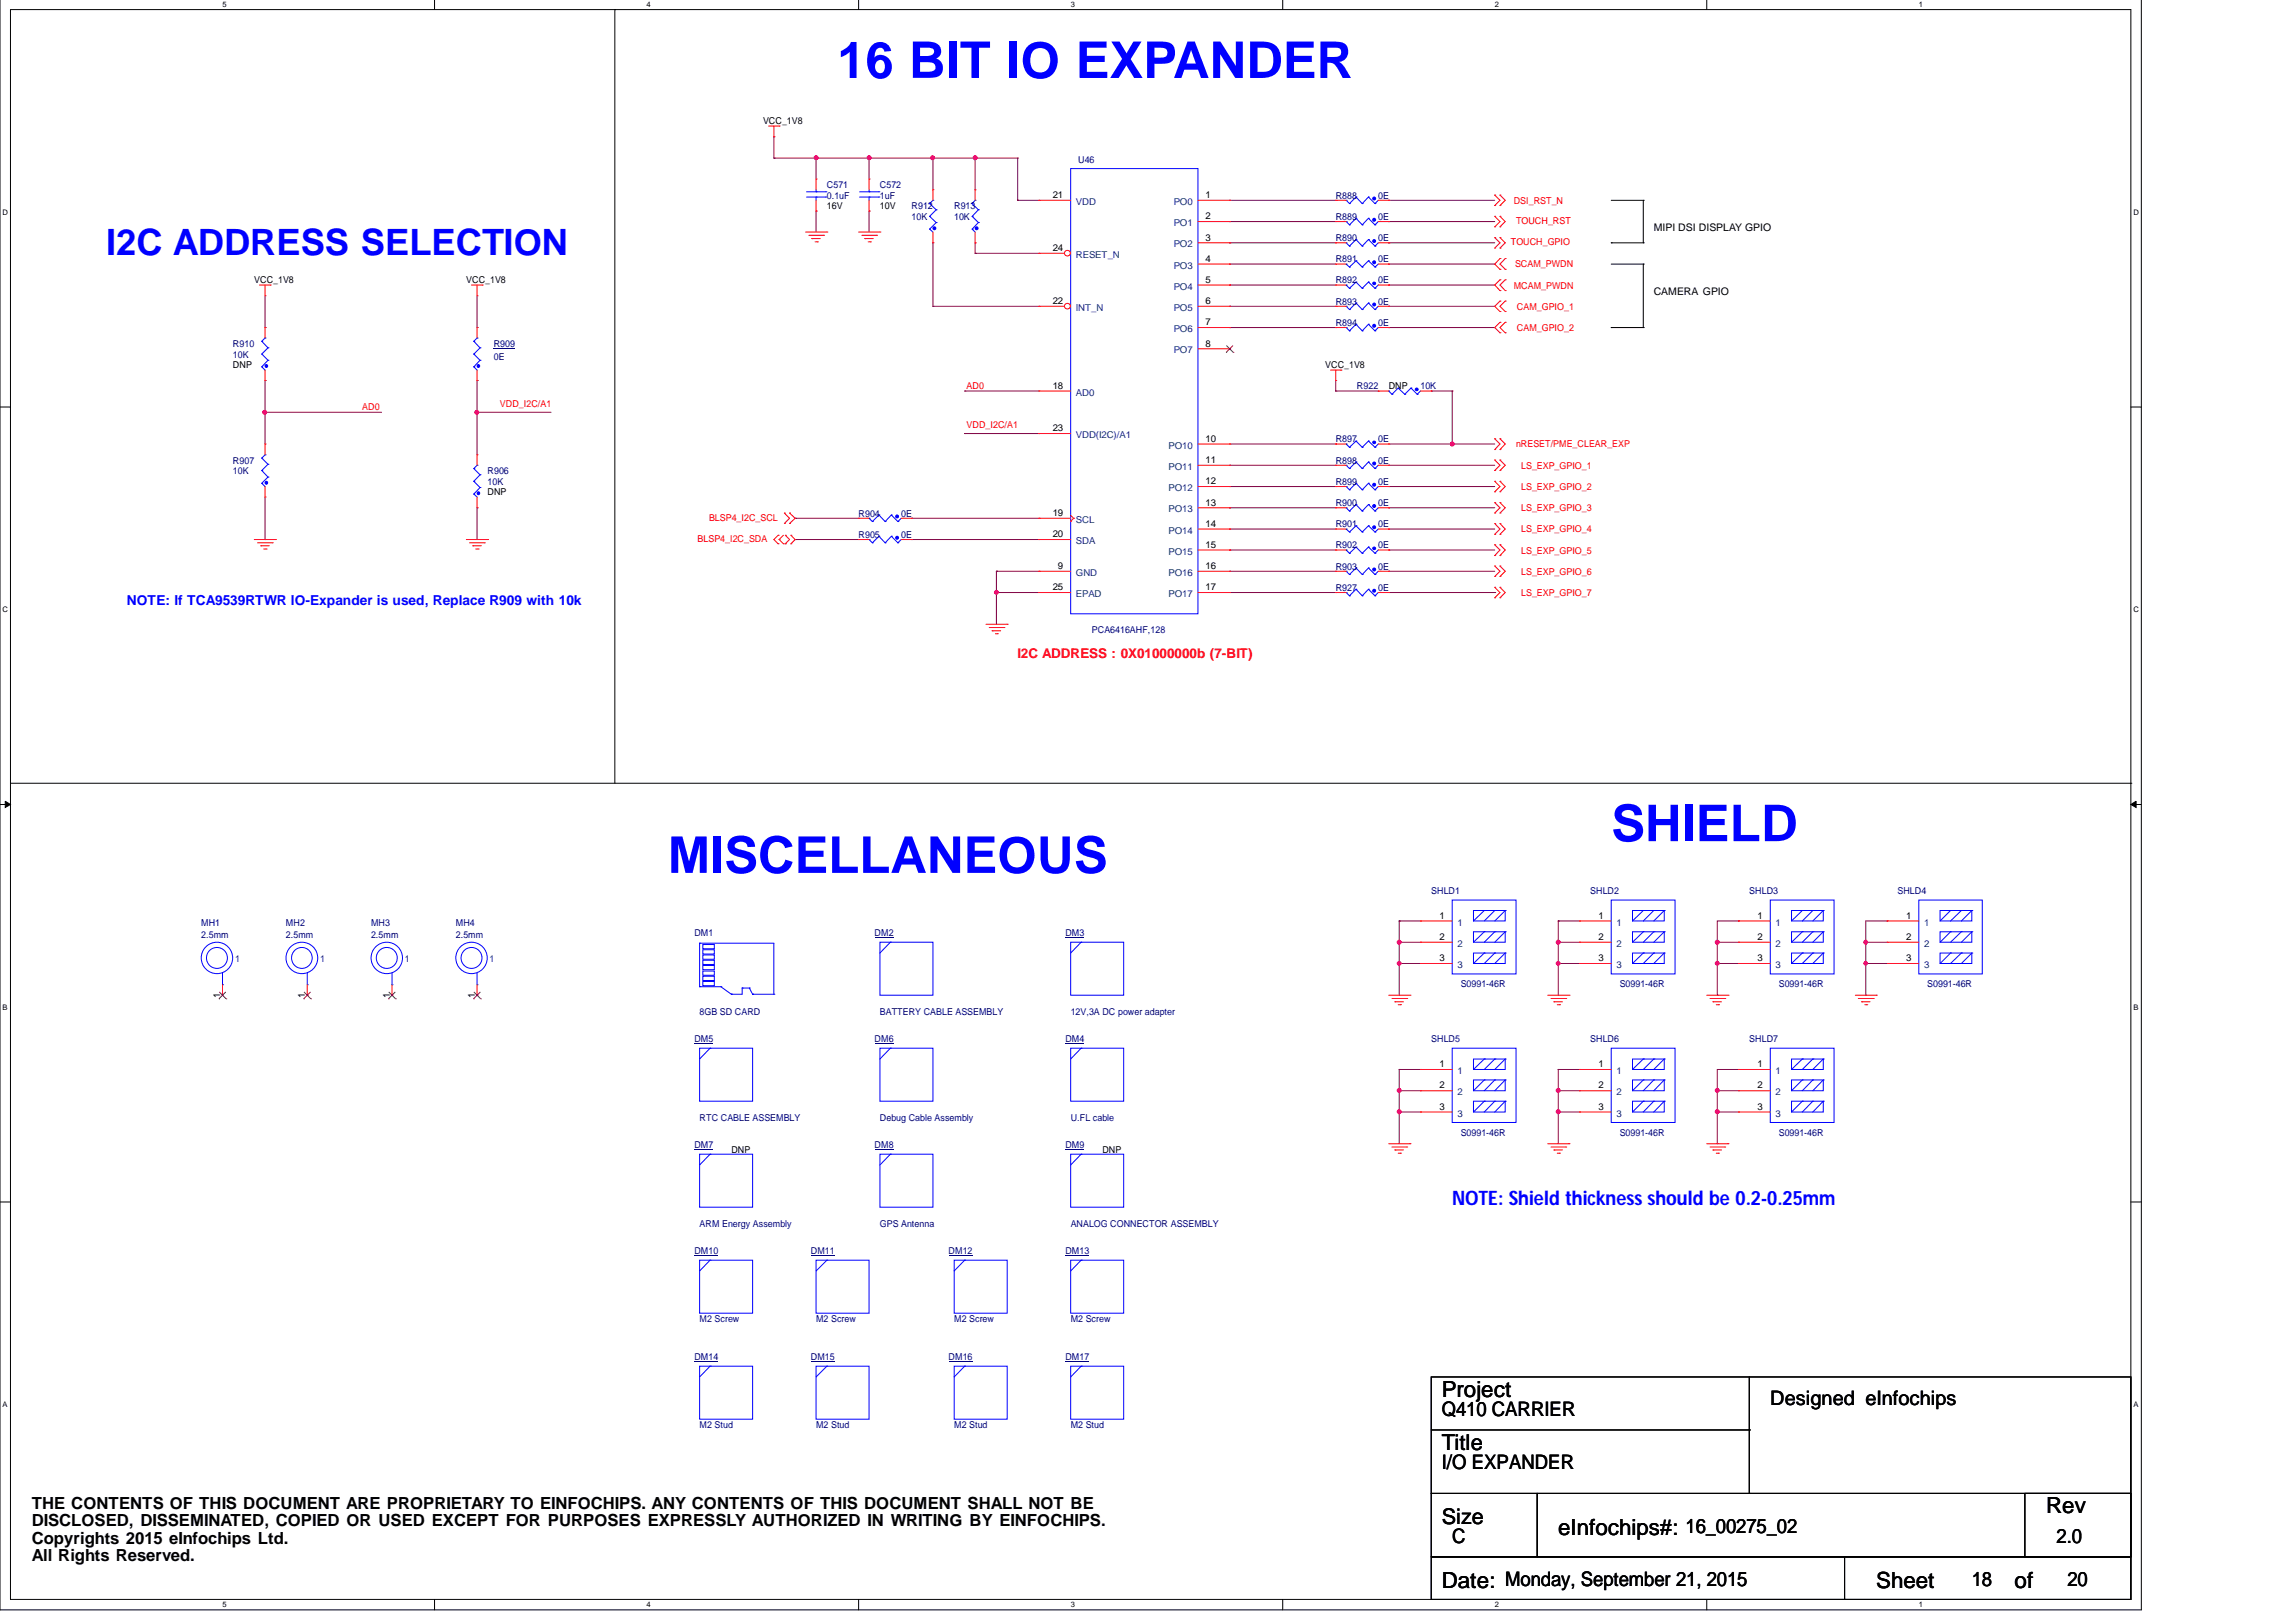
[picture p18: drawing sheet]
<svg xmlns="http://www.w3.org/2000/svg" width="297mm" height="210mm" viewBox="0 0 297 210" stroke-linecap="round" stroke-linejoin="round" font-family="sans-serif">
<defs><g id="words">
<g font-size="6.6" fill="#00f">
<text x="108.3" y="10.1">16 BIT IO EXPANDER</text>
<text x="86.4" y="113">MISCELLANEOUS</text>
<text x="208.4" y="108.9">SHIELD</text>
</g>
<text font-size="4.7" fill="#00f" x="13.7" y="33">I2C ADDRESS SELECTION</text>
<g font-size="2.9">
<text x="186.5" y="180.8">Project</text>
<text x="264.7" y="195.8">Rev</text>
<text x="201.6" y="198.6">eInfochips#: 16_00275_02</text>
<text x="186.5" y="205.5">Date: Monday, September 21, 2015</text>
<text x="242.7" y="205.5">Sheet</text>
<text x="260.6" y="205.5">of</text>
</g>
<g font-size="2.8">
<text x="186.5" y="187.6">Title</text>
<text x="186.5" y="197.2">Size</text>
</g>
<text font-size="2.6" fill="#00f" x="187.9" y="155.9">NOTE: Shield thickness should be 0.2-0.25mm</text>
<g font-size="2.6">
<text x="186.5" y="183.2">Q410 CARRIER</text>
<text x="229" y="181.9">Designed eInfochips</text>
<text x="186.5" y="190.1">I/O EXPANDER</text>
<text x="187.9" y="199.7">C</text>
<text x="266.1" y="199.7">2.0</text>
<text x="255.1" y="205.2">18</text>
<text x="267.5" y="205.2">20</text>
</g>
<g font-size="2.2">
<text x="4.1" y="195.3">THE CONTENTS OF THIS DOCUMENT ARE PROPRIETARY TO EINFOCHIPS. ANY CONTENTS OF THIS DOCUMENT SHALL NOT BE</text>
<text x="4.1" y="197.5">DISCLOSED, DISSEMINATED, COPIED OR USED EXCEPT FOR PURPOSES EXPRESSLY AUTHORIZED IN WRITING BY EINFOCHIPS.</text>
<text x="4.1" y="199.8">Copyrights 2015 eInfochips Ltd.</text>
<text x="4.1" y="202">All Rights Reserved.</text>
</g>
<text font-size="1.8" fill="#00f" x="16.4" y="78.3">NOTE: If TCA9539RTWR IO-Expander is used, Replace R909 with 10k</text>
<text font-size="1.7" fill="#f00" x="131.7" y="85.1">I2C ADDRESS : 0X01000000b (7-BIT)</text>
<g font-size="1.4">
<text x="214" y="29.9">MIPI DSI DISPLAY GPIO</text>
<text x="214" y="38.1">CAMERA GPIO</text>
</g>
<g font-size="1.2">
<text x="98.7" y="16.1">VCC_1V8</text>
<text x="107" y="27.1">16V</text>
<text x="113.8" y="27.1">10V</text>
<text x="136.2" y="25.6">21</text>
<text x="156" y="25.6">1</text>
<text x="156" y="28.4">2</text>
<text x="136.2" y="32.5">24</text>
<text x="156" y="31.1">3</text>
<text x="156" y="33.9">4</text>
<text x="32.9" y="36.7">VCC_1V8</text>
<text x="60.3" y="36.7">VCC_1V8</text>
<text x="136.2" y="39.3">22</text>
<text x="156" y="36.6">5</text>
<text x="156" y="39.3">6</text>
<text x="30.1" y="47.6">DNP</text>
<text x="156" y="42.1">7</text>
<text x="156" y="44.8">8</text>
<text x="171.4" y="47.6">VCC_1V8</text>
<text x="136.2" y="50.3">18</text>
<text x="179.7" y="50.4">DNP</text>
<text x="136.2" y="55.8">23</text>
<text x="156" y="57.2">10</text>
<text x="156" y="59.9">11</text>
<text x="63.1" y="64.1">DNP</text>
<text x="156" y="62.7">12</text>
<text x="156" y="65.4">13</text>
<text x="136.2" y="66.8">19</text>
<text x="136.2" y="69.5">20</text>
<text x="156" y="68.2">14</text>
<text x="156" y="70.9">15</text>
<text x="136.2" y="76.4">25</text>
<text x="136.9" y="73.6">9</text>
<text x="156" y="73.6">16</text>
<text x="156" y="76.4">17</text>
<text x="186.2" y="118.9">1</text>
<text x="206.8" y="118.9">1</text>
<text x="227.4" y="118.9">1</text>
<text x="246.6" y="118.9">1</text>
<text x="186.2" y="121.6">2</text>
<text x="186.2" y="124.4">3</text>
<text x="206.8" y="121.6">2</text>
<text x="206.8" y="124.4">3</text>
<text x="227.4" y="121.6">2</text>
<text x="227.4" y="124.4">3</text>
<text x="246.6" y="121.6">2</text>
<text x="246.6" y="124.4">3</text>
<text x="28.5" y="129.1" transform="rotate(-90 28.5 129.1)">1</text>
<text x="39.5" y="129.1" transform="rotate(-90 39.5 129.1)">1</text>
<text x="50.4" y="129.1" transform="rotate(-90 50.4 129.1)">1</text>
<text x="61.4" y="129.1" transform="rotate(-90 61.4 129.1)">1</text>
<text x="186.2" y="138.1">1</text>
<text x="186.2" y="140.9">2</text>
<text x="186.2" y="143.6">3</text>
<text x="206.8" y="138.1">1</text>
<text x="206.8" y="140.9">2</text>
<text x="206.8" y="143.6">3</text>
<text x="227.4" y="138.1">1</text>
<text x="227.4" y="140.9">2</text>
<text x="227.4" y="143.6">3</text>
<text x="94.6" y="149.2">DNP</text>
<text x="142.6" y="149.2">DNP</text>
</g>
<g font-size="1.2" fill="#000080">
<text x="139.5" y="21.1">U46</text>
<text x="107" y="24.3">C571</text>
<text x="107" y="25.7">0.1uF</text>
<text x="113.8" y="24.3">C572</text>
<text x="113.8" y="25.7">1uF</text>
<text x="117.9" y="27.1">R912</text>
<text x="117.9" y="28.5">10K</text>
<text x="123.4" y="27.1">R913</text>
<text x="123.4" y="28.5">10K</text>
<text x="172.8" y="25.7">R888</text>
<text x="172.8" y="28.5">R889</text>
<text x="178.3" y="25.7">0E</text>
<text x="178.3" y="28.5">0E</text>
<text x="172.8" y="31.2">R890</text>
<text x="172.8" y="33.9">R891</text>
<text x="178.3" y="31.2">0E</text>
<text x="178.3" y="33.9">0E</text>
<text x="172.8" y="36.7">R892</text>
<text x="172.8" y="39.4">R893</text>
<text x="178.3" y="36.7">0E</text>
<text x="178.3" y="39.4">0E</text>
<text x="30.1" y="44.9">R910</text>
<text x="30.1" y="46.3">10K</text>
<text x="63.9" y="44.9">R909</text>
<text x="63.9" y="46.5">0E</text>
<text x="172.8" y="42.2">R894</text>
<text x="178.3" y="42.2">0E</text>
<text x="175.6" y="50.4">R922</text>
<text x="183.8" y="50.4">10K</text>
<text x="172.8" y="57.2">R897</text>
<text x="178.3" y="57.2">0E</text>
<text x="30.1" y="60">R907</text>
<text x="30.1" y="61.4">10K</text>
<text x="63.1" y="61.4">R906</text>
<text x="63.1" y="62.8">10K</text>
<text x="172.8" y="65.5">R900</text>
<text x="172.8" y="60">R898</text>
<text x="172.8" y="62.8">R899</text>
<text x="178.3" y="65.5">0E</text>
<text x="178.3" y="60">0E</text>
<text x="178.3" y="62.8">0E</text>
<text x="111.1" y="66.9">R904</text>
<text x="111.1" y="69.6">R905</text>
<text x="116.6" y="66.9">0E</text>
<text x="116.6" y="69.6">0E</text>
<text x="172.8" y="68.2">R901</text>
<text x="172.8" y="71">R902</text>
<text x="178.3" y="68.2">0E</text>
<text x="178.3" y="71">0E</text>
<text x="172.8" y="76.5">R927</text>
<text x="172.8" y="73.7">R903</text>
<text x="178.3" y="76.5">0E</text>
<text x="178.3" y="73.7">0E</text>
<text x="141.3" y="81.9">PCA6416AHF,128</text>
<text x="26" y="119.8">MH1</text>
<text x="37" y="119.8">MH2</text>
<text x="48" y="119.8">MH3</text>
<text x="59" y="119.8">MH4</text>
<text x="185.2" y="115.7">SHLD1</text>
<text x="205.7" y="115.7">SHLD2</text>
<text x="226.3" y="115.7">SHLD3</text>
<text x="245.5" y="115.7">SHLD4</text>
<text x="26" y="121.4">2.5mm</text>
<text x="37" y="121.4">2.5mm</text>
<text x="48" y="121.4">2.5mm</text>
<text x="59" y="121.4">2.5mm</text>
<text x="89.8" y="121.2">DM1</text>
<text x="113.2" y="121.2">DM2</text>
<text x="137.8" y="121.2">DM3</text>
<text x="90.5" y="131.3">8GB SD CARD</text>
<text x="113.8" y="131.3">BATTERY CABLE ASSEMBLY</text>
<text x="138.5" y="131.3">12V,3A DC power adapter</text>
<text x="189" y="127.7">S0991-46R</text>
<text x="209.5" y="127.7">S0991-46R</text>
<text x="230.1" y="127.7">S0991-46R</text>
<text x="249.3" y="127.7">S0991-46R</text>
<text x="89.8" y="134.9">DM5</text>
<text x="113.2" y="134.9">DM6</text>
<text x="137.8" y="134.9">DM4</text>
<text x="185.2" y="134.9">SHLD5</text>
<text x="205.7" y="134.9">SHLD6</text>
<text x="226.3" y="134.9">SHLD7</text>
<text x="89.8" y="148.6">DM7</text>
<text x="90.5" y="145">RTC CABLE ASSEMBLY</text>
<text x="113.2" y="148.6">DM8</text>
<text x="113.8" y="145">Debug Cable Assembly</text>
<text x="137.8" y="148.6">DM9</text>
<text x="138.5" y="145">U.FL cable</text>
<text x="189" y="147">S0991-46R</text>
<text x="209.5" y="147">S0991-46R</text>
<text x="230.1" y="147">S0991-46R</text>
<text x="90.5" y="158.8">ARM Energy Assembly</text>
<text x="113.8" y="158.8">GPS Antenna</text>
<text x="138.5" y="158.8">ANALOG CONNECTOR ASSEMBLY</text>
<text x="89.8" y="162.3">DM10</text>
<text x="104.9" y="162.3">DM11</text>
<text x="122.7" y="162.3">DM12</text>
<text x="137.8" y="162.3">DM13</text>
<text x="90.5" y="171.1">M2 Screw</text>
<text x="105.6" y="171.1">M2 Screw</text>
<text x="123.4" y="171.1">M2 Screw</text>
<text x="138.5" y="171.1">M2 Screw</text>
<text x="89.8" y="176">DM14</text>
<text x="104.9" y="176">DM15</text>
<text x="122.7" y="176">DM16</text>
<text x="137.8" y="176">DM17</text>
<text x="90.5" y="184.8">M2 Stud</text>
<text x="105.6" y="184.8">M2 Stud</text>
<text x="123.4" y="184.8">M2 Stud</text>
<text x="138.5" y="184.8">M2 Stud</text>
</g>
<g font-size="1.2" fill="#004080">
<text x="139.2" y="26.5">VDD</text>
<text x="151.8" y="26.5">PO0</text>
<text x="151.8" y="29.3">PO1</text>
<text x="139.2" y="33.4">RESET_N</text>
<text x="151.8" y="32">PO2</text>
<text x="151.8" y="34.8">PO3</text>
<text x="139.2" y="40.2">INT_N</text>
<text x="151.8" y="37.5">PO4</text>
<text x="151.8" y="40.2">PO5</text>
<text x="151.8" y="43">PO6</text>
<text x="151.8" y="45.7">PO7</text>
<text x="139.2" y="51.2">AD0</text>
<text x="139.2" y="56.7">VDD(I2C)/A1</text>
<text x="151.2" y="58.1">PO10</text>
<text x="151.2" y="60.8">PO11</text>
<text x="151.2" y="63.6">PO12</text>
<text x="139.2" y="67.7">SCL</text>
<text x="139.2" y="70.4">SDA</text>
<text x="151.2" y="66.3">PO13</text>
<text x="151.2" y="69.1">PO14</text>
<text x="151.2" y="71.8">PO15</text>
<text x="139.2" y="74.5">GND</text>
<text x="139.2" y="77.3">EPAD</text>
<text x="151.2" y="74.5">PO16</text>
<text x="151.2" y="77.3">PO17</text>
<text x="188.6" y="119.8">1</text>
<text x="209.1" y="119.8">1</text>
<text x="229.7" y="119.8">1</text>
<text x="248.9" y="119.8">1</text>
<text x="30.4" y="124.5">1</text>
<text x="41.4" y="124.5">1</text>
<text x="52.4" y="124.5">1</text>
<text x="63.3" y="124.5">1</text>
<text x="188.6" y="122.5">2</text>
<text x="188.6" y="125.3">3</text>
<text x="209.1" y="122.5">2</text>
<text x="209.1" y="125.3">3</text>
<text x="229.7" y="122.5">2</text>
<text x="229.7" y="125.3">3</text>
<text x="248.9" y="122.5">2</text>
<text x="248.9" y="125.3">3</text>
<text x="188.6" y="139">1</text>
<text x="188.6" y="141.7">2</text>
<text x="209.1" y="139">1</text>
<text x="209.1" y="141.7">2</text>
<text x="229.7" y="139">1</text>
<text x="229.7" y="141.7">2</text>
<text x="188.6" y="144.5">3</text>
<text x="209.1" y="144.5">3</text>
<text x="229.7" y="144.5">3</text>
</g>
<g font-size="1.2" fill="#f00">
<text x="195.8" y="26.4">DSI_RST_N</text>
<text x="196.1" y="29">TOUCH_RST</text>
<text x="195.5" y="31.7">TOUCH_GPIO</text>
<text x="196" y="34.6">SCAM_PWDN</text>
<text x="195.8" y="37.4">MCAM_PWDN</text>
<text x="196.3" y="40.1">CAM_GPIO_1</text>
<text x="196.3" y="42.9">CAM_GPIO_2</text>
<text x="46.9" y="53.1">AD0</text>
<text x="64.7" y="52.7">VDD_I2C/A1</text>
<text x="125.1" y="50.3">AD0</text>
<text x="125.1" y="55.4">VDD_I2C/A1</text>
<text x="196.1" y="57.8">nRESET/PME_CLEAR_EXP</text>
<text x="196.8" y="60.7">LS_EXP_GPIO_1</text>
<text x="196.8" y="63.4">LS_EXP_GPIO_2</text>
<text x="90.3" y="70.2">BLSP4_I2C_SDA</text>
<text x="91.7" y="67.4">BLSP4_I2C_SCL</text>
<text x="196.8" y="66.2">LS_EXP_GPIO_3</text>
<text x="196.8" y="68.9">LS_EXP_GPIO_4</text>
<text x="196.8" y="71.6">LS_EXP_GPIO_5</text>
<text x="196.8" y="74.4">LS_EXP_GPIO_6</text>
<text x="196.8" y="77.1">LS_EXP_GPIO_7</text>
</g>
<g font-size="1">
<text x="28.8" y=".9">5</text>
<text x="83.7" y=".9">4</text>
<text x="138.5" y=".9">3</text>
<text x="193.4" y=".9">2</text>
<text x="248.2" y=".9">1</text>
<text x=".3" y="27.8">D</text>
<text x="276" y="27.8">D</text>
<text x=".3" y="79.3">C</text>
<text x="276" y="79.3">C</text>
<text x=".3" y="130.7">B</text>
<text x="276" y="130.7">B</text>
<text x=".3" y="182.1">A</text>
<text x="276" y="182.1">A</text>
<text x="28.8" y="208">5</text>
<text x="83.7" y="208">4</text>
<text x="138.5" y="208">3</text>
<text x="193.4" y="208">2</text>
<text x="248.2" y="208">1</text>
</g>
</g></defs>
<path d="M0 -.1v208.4h277v-208.4M1.4 1.2h274.3v205.8h-274.3z" fill="none" stroke="#000" stroke-width=".13"/>
<g fill="#fff">
<path d="M28.8 0h.5v1.1h-.5z"/>
<path d="M28.8 207.1h.5v1.1h-.5z"/>
</g>
<path d="M56.2 -.1v1.3M56.2 207v1.3" fill="none" stroke="#000" stroke-width=".13"/>
<g fill="#fff">
<path d="M83.7 0h.5v1.1h-.5z"/>
<path d="M83.7 207.1h.5v1.1h-.5z"/>
</g>
<path d="M111.1 -.1v1.3M111.1 207v1.3" fill="none" stroke="#000" stroke-width=".13"/>
<g fill="#fff">
<path d="M138.5 0h.5v1.1h-.5z"/>
<path d="M138.5 207.1h.5v1.1h-.5z"/>
</g>
<path d="M165.9 -.1v1.3M165.9 207v1.3" fill="none" stroke="#000" stroke-width=".13"/>
<g fill="#fff">
<path d="M193.4 0h.5v1.1h-.5z"/>
<path d="M193.4 207.1h.5v1.1h-.5z"/>
</g>
<path d="M220.8 -.1v1.3M220.8 207v1.3" fill="none" stroke="#000" stroke-width=".13"/>
<g fill="#fff">
<path d="M248.2 0h.6v1.1h-.6z"/>
<path d="M248.2 207.1h.6v1.1h-.6z"/>
<path d="M.3 26.9h.7v1.1h-.7z"/>
<path d="M276 26.9h.7v1.1h-.7z"/>
<path d="M.3 78.4h.7v1h-.7z"/>
<path d="M276 78.4h.7v1h-.7z"/>
</g>
<path d="M0 52.7h1.4M275.7 52.7h1.3" fill="none" stroke="#000" stroke-width=".13"/>
<g fill="#fff">
<path d="M.3 129.8h.6v1.1h-.6z"/>
<path d="M276 129.8h.6v1.1h-.6z"/>
</g>
<path d="M0 104.1h1.4M275.7 104.1h1.3" fill="none" stroke="#000" stroke-width=".13"/>
<path d="M.7 103.7l.7 .4-.7 .4zM275.7 104.1l.7-.4v.8z" fill="#000" stroke="#000" stroke-width=".13"/>
<g fill="#fff">
<path d="M.3 181.2h.6v1.1h-.6z"/>
<path d="M276 181.2h.6v1.1h-.6z"/>
</g>
<g fill="none" stroke="#000" stroke-width=".13">
<path d="M79.5 1.2h.1M79.5 1.2v100.2M208.4 31.4h.1M208.4 25.9h4.2M208.4 31.4h4.2M208.4 34.2h4.2M212.6 25.9h.1M212.6 31.4h.1M212.6 34.2h.1M212.6 25.9v5.5M212.6 34.2v8.2M208.4 42.4h.1"/>
<path d="M208.4 42.4h4.2M212.6 42.4h.1M1.4 101.4h274.3M275.7 101.4h.1M0 155.5h1.4M275.7 155.5h1.3M185.2 178.2h90.5v15.1h-90.5zM226.3 178.2v15.1M185.2 193.3h13.7v8.2h-13.7zM185.2 185.1h41.1M198.9 193.3h76.8v8.2h-76.8zM226.3 193.3h.1"/>
<path d="M226.3 185.1h.1M262 193.3h13.7v8.2h-13.7zM185.2 201.5h53.4v5.5h-53.4zM238.6 201.5h37.1v5.5h-37.1z"/>
</g>
<g fill="none" stroke="#800040" stroke-width=".13">
<path d="M100.1 17.7h.1M100.1 17.7v2.8M34.3 38.3v4.1M61.7 38.3v4.1M100.1 20.5h.1M100.1 20.5h31.6M105.6 20.5h.1M105.6 27.3h.1M105.6 20.5v2.7M105.6 27.3v2.7M112.4 20.5h.1M112.4 27.3h.1"/>
<path d="M112.4 20.5v2.7M112.4 27.3v2.7M120.7 20.5h.1M120.7 31.4h.1M120.7 39.6h.1M120.7 39.6h13.7M120.7 20.5v4.1M120.7 31.4v8.2M126.2 20.5h.1M126.2 32.8h.1M126.2 31.4h.1M126.2 20.5v4.1"/>
<path d="M126.2 31.4v1.4M126.2 32.8h8.2M131.7 20.5h.1M131.7 25.9h.1M131.7 25.9h2.7M131.7 20.5v5.4M159.1 25.9h.1M159.1 28.7h.1M159.1 31.4h.1M159.1 36.9h.1M159.1 34.2h.1M159.1 39.6h.1"/>
<path d="M159.1 25.9h13.7M159.1 28.7h13.7M159.1 31.4h13.7M159.1 36.9h13.7M159.1 34.2h13.7M159.1 39.6h13.7M179.7 25.9h.1M179.7 28.7h.1M179.7 31.4h.1M179.7 34.2h.1M179.7 36.9h.1M179.7 39.6h.1"/>
<path d="M179.7 25.9h13.7M179.7 28.7h13.7M179.7 31.4h13.7M179.7 36.9h13.7M179.7 34.2h13.7M179.7 39.6h13.7M34.3 49.2h.1M34.3 42.4h.1M34.3 53.4h.1M34.3 49.2v8.3M34.3 53.4h15.1M61.7 49.2h.1"/>
<path d="M61.7 42.4h.1M61.7 53.4h.1M61.7 49.2v9.7M61.7 53.4h9.6M124.8 50.6h.1M124.8 56.1h.1M124.8 50.6h9.6M124.8 56.1h9.6M159.1 42.4h.1M159.1 42.4h13.7M159.1 57.5h13.7M172.8 50.6h.1"/>
<path d="M172.8 57.5h.1M172.8 49.2h.1M172.8 50.6h5.5M172.8 49.2v1.4M179.7 42.4h.1M179.7 42.4h13.7M179.7 57.5h13.7M185.2 50.6h.1M185.2 50.6h2.7M187.9 57.5h.1M187.9 50.6h.1M187.9 50.6v6.9"/>
<path d="M34.3 69.8h.1M34.3 64.3v5.5M61.7 65.7h.1M61.7 65.7v4.1M102.9 67.1h.1M102.9 69.8h.1M102.9 67.1h8.2M102.9 69.8h8.2M117.9 69.8h.1M117.9 67.1h.1M117.9 67.1h16.5M117.9 69.8h16.5"/>
<path d="M128.9 73.9h.1M128.9 76.7h.1M128.9 73.9v6.9M128.9 73.9h5.5M128.9 76.7h5.5M159.1 60.2h.1M159.1 63h.1M159.1 65.7h.1M159.1 68.5h.1M159.1 71.2h.1M159.1 73.9h.1M159.1 73.9h13.7"/>
<path d="M159.1 76.7h13.7M159.1 60.2h13.7M159.1 63h13.7M159.1 65.7h13.7M159.1 68.5h13.7M159.1 71.2h13.7M172.8 76.7h.1M179.7 60.2h.1M179.7 63h.1M179.7 65.7h.1M179.7 68.5h.1M179.7 71.2h.1"/>
<path d="M179.7 73.9h.1M179.7 73.9h13.7M179.7 76.7h13.7M179.7 60.2h13.7M179.7 63h13.7M179.7 65.7h13.7M179.7 68.5h13.7M179.7 71.2h13.7M193.4 76.7h.1M181 119.2h.1M181 119.2v9.6M181 119.2h2.8"/>
<path d="M201.6 119.2h.1M201.6 119.2h2.7M201.6 119.2v9.6M224.9 119.2h.1M224.9 119.2h-2.7v9.6M244.1 119.2h.1M244.1 119.2h-2.7v9.6M181 121.9h.1M181 124.7h.1M181 138.4h.1M181 138.4v9.6M181 121.9h2.8"/>
<path d="M181 124.7h2.8M181 138.4h2.8M201.6 121.9h.1M201.6 124.7h.1M201.6 138.4h.1M201.6 121.9h2.7M201.6 124.7h2.7M201.6 138.4v9.6M201.6 138.4h2.7M222.2 121.9h.1M222.2 124.7h.1M222.2 128.8h.1"/>
<path d="M222.2 121.9h2.7M222.2 124.7h2.7M224.9 138.4h.1M224.9 138.4h-2.7v9.6M241.4 121.9h.1M241.4 124.7h.1M241.4 128.8h.1M241.4 121.9h2.7M241.4 124.7h2.7M181 141.2h.1M181 143.9h.1M181 141.2h2.8"/>
<path d="M181 143.9h2.8M201.6 141.2h.1M201.6 143.9h.1M201.6 141.2h2.7M201.6 143.9h2.7M222.2 141.2h.1M222.2 143.9h.1M222.2 148h.1M222.2 141.2h2.7M222.2 143.9h2.7"/>
</g>
<g fill="#f0f" stroke="#f0f" stroke-width=".13">
<circle cx="128.9" cy="76.7" r=".24"/>
<circle cx="34.2" cy="53.4" r=".25"/>
<circle cx="126.2" cy="20.4" r=".25"/>
<circle cx="120.6" cy="20.4" r=".25"/>
<circle cx="105.6" cy="20.4" r=".25"/>
<circle cx="112.4" cy="20.4" r=".25"/>
<circle cx="187.9" cy="57.5" r=".25"/>
<circle cx="61.7" cy="53.4" r=".25"/>
<circle cx="181" cy="124.7" r=".24"/>
<circle cx="181" cy="121.9" r=".25"/>
<circle cx="201.6" cy="121.9" r=".25"/>
<circle cx="201.6" cy="124.7" r=".24"/>
<circle cx="222.2" cy="121.9" r=".25"/>
<circle cx="222.2" cy="124.7" r=".24"/>
<circle cx="241.4" cy="121.9" r=".24"/>
<circle cx="241.4" cy="124.7" r=".23"/>
<circle cx="222.2" cy="141.1" r=".25"/>
<circle cx="222.2" cy="143.9" r=".25"/>
<circle cx="201.6" cy="141.1" r=".25"/>
<circle cx="201.6" cy="143.9" r=".25"/>
<circle cx="181" cy="141.1" r=".25"/>
<circle cx="181" cy="143.9" r=".25"/>
</g>
<g fill="none" stroke="#f00" stroke-width=".13">
<path d="M99.4 16.3h1.4M100.1 17.7h.1M100.1 16.3v1.4M100.8 16.3h.1M33.6 36.9h1.4M34.3 38.3h.1M34.3 36.9v1.4M35 36.9h.1M61 36.9h1.4M61.7 38.3h.1M61.7 36.9v1.4M62.4 36.9h.1"/>
<path d="M104.2 30h2.8M104.6 30.5h2M105 30.9h.1M105 30.9h1.1M105.5 31.3h.2M105.6 23.2h.1M105.6 27.3h.1M105.6 23.2v1.4M105.6 25.9v1.4M105.7 31.3h.1M106.6 30.5h.1M107 30h.1"/>
<path d="M111.1 30h2.7M111.5 30.5h1.9M111.9 30.9h.1M111.9 30.9h1.1M112.3 31.3h.3M112.6 31.3h.1M113.4 30.5h.1M113.8 30h.1M155 36.9h4.1M155 25.9h4.1M155 28.7h4.1M155 39.6h4.1"/>
<path d="M155 31.4h4.1M155 34.2h4.1M159.1 25.9h.1M159.1 28.7h.1M159.1 31.4h.1M159.1 34.2h.1M159.1 36.9h.1M159.1 39.6h.1M172.8 25.9h.1M172.8 36.9h.1M172.8 28.7h.1M172.8 39.6h.1"/>
<path d="M172.8 31.4h.1M172.8 36.9h1.4M172.8 25.9h1.4M172.8 28.7h1.4M172.8 39.6h1.4M172.8 31.4h1.4M178.3 36.9h1.4M178.3 25.9h1.4M178.3 28.7h1.4M178.3 39.6h1.4M178.3 31.4h1.4M179.7 25.9h.1"/>
<path d="M179.7 36.9h.1M179.7 28.7h.1M179.7 39.6h.1M179.7 31.4h.1M193.4 25.2h.1M193.4 26.6h.1M193.4 30.7h.1M193.4 32.1h.1M193.4 29.4h.1M193.4 28h.1M193.4 25.2l.7 .7-.7 .7M193.4 30.7l.7 .7-.7 .7"/>
<path d="M193.4 28l.7 .7-.7 .7M194.1 25.2h.1M194.1 26.6h.1M194.1 34.9h.1M194.1 33.5h.1M194.1 37.6h.1M194.1 36.2h.1M194.1 39h.1M194.1 30.7h.1M194.1 32.1h.1M194.1 29.4h.1M194.1 28h.1"/>
<path d="M194.1 25.2l.6 .7-.6 .7M194.1 33.5l-.7 .7 .7 .7M194.1 36.2l-.7 .7 .7 .7M194.1 39l-.7 .6 .7 .7M194.1 30.7l.6 .7-.6 .7M194.1 28l.6 .7-.6 .7M194.7 33.5h.1M194.7 34.9h.1M194.7 36.2h.1M194.7 37.6h.1M194.7 39h.1M194.7 33.5l-.6 .7 .6 .7"/>
<path d="M194.7 36.2l-.6 .7 .6 .7M194.7 39l-.6 .6 .6 .7M34.3 49.2h.1M34.3 42.4h.1M34.3 57.5h.1M34.3 42.4v1.3M34.3 47.9v1.3M34.3 57.5v1.4M61.7 49.2h.1M61.7 42.4h.1M61.7 58.9h.1M61.7 42.4v1.3"/>
<path d="M61.7 47.9v1.3M61.7 58.9v1.3M134.4 50.6h.1M134.4 50.6h4.1M155 42.4h4.1M155 57.5h4.1M155 45.1h4.1M159.1 42.4h.1M159.1 45.1h.1M159.1 57.5h.1M172.1 47.9h1.4M172.8 49.2h.1"/>
<path d="M172.8 42.4h.1M172.8 57.5h.1M172.8 47.9v1.3M172.8 42.4h1.4M172.8 57.5h1.4M173.5 47.9h.1M178.3 42.4h1.4M178.3 57.5h1.4M179.7 42.4h.1M179.7 57.5h.1M193.4 58.2h.1M193.4 56.8h.1"/>
<path d="M193.4 59.5h.1M193.4 56.8l.7 .7-.7 .7M193.4 59.5l.7 .7-.7 .7M194.1 40.3h.1M194.1 43.1h.1M194.1 41.7h.1M194.1 58.2h.1M194.1 56.8h.1M194.1 59.5h.1M194.1 41.7l-.7 .7 .7 .7M194.1 56.8l.6 .7-.6 .7M194.1 59.5l.6 .7-.6 .7"/>
<path d="M194.7 40.3h.1M194.7 41.7h.1M194.7 43.1h.1M194.7 41.7l-.6 .7 .6 .7M32.9 69.8h2.7M33.3 70.2h1.9M33.7 70.6h.1M33.7 70.6h1.1M34.1 71h.3M34.3 64.3h.1M34.3 63v1.3M34.4 71h.1"/>
<path d="M35.2 70.2h.1M35.6 69.8h.1M60.3 69.8h2.8M60.7 70.2h2M61.2 70.6h.1M61.2 70.6h1.1M61.6 71h.2M61.7 65.7h.1M61.7 64.3v1.4M61.8 71h.1M62.7 70.2h.1M63.1 69.8h.1"/>
<path d="M100.7 69.3h.1M100.7 70.4h.1M100.7 69.3l-.6 .5 .6 .6M100.8 69.8h.1M100.8 69.8l.5 .6M101.3 70.4h.1M101.3 69.3l-.5 .5M101.5 66.4h.1M101.5 67.7h.1M101.5 66.4l.7 .7-.7 .6M101.6 70.4h.1M101.6 69.3h.1"/>
<path d="M101.6 69.3l.6 .5-.6 .6M102.2 67.7h.1M102.2 66.4h.1M102.2 66.4l.7 .7-.7 .6M102.3 70.4h.1M102.3 69.3h.1M102.3 69.3l.6 .5-.6 .6M111.1 67.1h.1M111.1 69.8h.1M111.1 69.8h1.3M111.1 67.1h1.3M116.6 69.8h1.3"/>
<path d="M116.6 67.1h1.3M117.9 67.1h.1M117.9 69.8h.1M134.4 73.9h.1M134.4 73.9h4.1M155 65.7h4.1M155 68.5h4.1M155 71.2h4.1M155 76.7h4.1M155 73.9h4.1M155 60.2h4.1M155 63h4.1"/>
<path d="M159.1 60.2h.1M159.1 63h.1M159.1 65.7h.1M159.1 68.5h.1M159.1 71.2h.1M159.1 73.9h.1M159.1 76.7h.1M172.8 65.7h.1M172.8 68.5h.1M172.8 71.2h.1M172.8 76.7h.1M172.8 73.9h.1"/>
<path d="M172.8 65.7h1.4M172.8 68.5h1.4M172.8 71.2h1.4M172.8 76.7h1.4M172.8 73.9h1.4M178.3 65.7h1.4M178.3 68.5h1.4M178.3 71.2h1.4M178.3 76.7h1.4M178.3 73.9h1.4M179.7 65.7h.1M179.7 68.5h.1"/>
<path d="M179.7 71.2h.1M179.7 76.7h.1M179.7 73.9h.1M193.4 60.9h.1M193.4 62.3h.1M193.4 63.6h.1M193.4 65h.1M193.4 66.4h.1M193.4 67.7h.1M193.4 69.1h.1M193.4 70.5h.1M193.4 71.9h.1"/>
<path d="M193.4 73.3h.1M193.4 74.6h.1M193.4 76h.1M193.4 77.4h.1M193.4 62.3l.7 .7-.7 .6M193.4 65l.7 .7-.7 .7M193.4 67.7l.7 .8-.7 .6M193.4 70.5l.7 .7-.7 .7M193.4 73.3l.7 .6-.7 .7M193.4 76l.7 .7-.7 .7M194.1 60.9h.1M194.1 62.3h.1"/>
<path d="M194.1 63.6h.1M194.1 65h.1M194.1 66.4h.1M194.1 67.7h.1M194.1 69.1h.1M194.1 70.5h.1M194.1 71.9h.1M194.1 73.3h.1M194.1 74.6h.1M194.1 76h.1M194.1 77.4h.1M194.1 62.3l.6 .7-.6 .6"/>
<path d="M194.1 65l.6 .7-.6 .7M194.1 67.7l.6 .8-.6 .6M194.1 70.5l.6 .7-.6 .7M194.1 73.3l.6 .6-.6 .7M194.1 76l.6 .7-.6 .7M127.6 80.8h2.7M128 81.2h1.9M128.4 81.6h.1M128.4 81.6h1.1M128.8 82h.2M129 82h.1M129.9 81.2h.1"/>
<path d="M130.3 80.8h.1M183.8 119.2h.1M183.8 119.2h4.1M204.3 119.2h.1M204.3 119.2h4.1M224.9 119.2h.1M224.9 119.2h4.1M39.8 128.8h.1M39.8 127.4v1.4M61.7 128.8h.1M61.7 127.4v1.4M179.7 128.8h2.7"/>
<path d="M180.1 129.2h1.9M180.5 129.6h.1M180.5 129.6h1.1M180.9 130h.3M181.2 130h.1M182 129.2h.1M182.4 128.8h.1M183.8 121.9h.1M183.8 124.7h.1M183.8 121.9h4.1M183.8 124.7h4.1M200.2 128.8h2.8"/>
<path d="M200.7 129.2h1.9M201 129.6h.1M201 129.6h1.1M201.5 130h.3M201.8 130h.1M202.6 129.2h.1M203 128.8h.1M204.3 138.4h.1M204.3 121.9h.1M204.3 124.7h.1M204.3 138.4h4.1M204.3 121.9h4.1"/>
<path d="M204.3 124.7h4.1M220.8 128.8h2.8M221.2 129.2h1.9M221.6 129.6h.1M221.6 129.6h1.1M222 130h.3M222.3 130h.1M223.1 129.2h.1M223.6 128.8h.1M224.9 138.4h.1M224.9 121.9h.1M224.9 124.7h.1"/>
<path d="M224.9 138.4h4.1M224.9 121.9h4.1M224.9 124.7h4.1M240 128.8h2.7M240.4 129.2h2M240.8 129.6h.1M240.8 129.6h1.1M241.3 130h.2M241.5 130h.1M242.4 129.2h.1M242.7 128.8h.1M179.7 148h2.7"/>
<path d="M180.1 148.4h1.9M180.5 148.8h.1M180.5 148.8h1.1M180.9 149.2h.3M181.2 149.2h.1M182 148.4h.1M182.4 148h.1M200.2 148h2.8M200.7 148.4h1.9M201 148.8h.1M201 148.8h1.1M201.5 149.2h.3"/>
<path d="M201.8 149.2h.1M202.6 148.4h.1M203 148h.1M204.3 141.2h.1M204.3 143.9h.1M204.3 141.2h4.1M204.3 143.9h4.1M220.8 148h2.8M221.2 148.4h1.9M221.6 148.8h.1M221.6 148.8h1.1M222 149.2h.3"/>
<path d="M222.3 149.2h.1M223.1 148.4h.1M223.6 148h.1M224.9 141.2h.1M224.9 143.9h.1M224.9 141.2h4.1M224.9 143.9h4.1"/>
</g>
<g fill="none" stroke="#00f" stroke-width=".13">
<path d="M104.4 25.5h2.4M104.4 24.8h2.4M105.6 24.8h.1M105.6 25.5h.1M105.6 24.6v.2M105.6 25.5v.4M106.8 25.5h.1M106.8 24.8h.1M138.5 21.8h16.5v57.6h-16.5zM174.2 25.9h.1M174.2 36.9h.1M174.2 28.7h.1"/>
<path d="M174.2 39.6h.1M174.2 31.4h.1M174.2 25.9l.4 .4M174.2 36.9l.4 .4M174.2 28.7l.4 .4M174.2 39.6l.4 .5M174.2 31.4l.4 .4M174.6 26.3h.1M174.6 37.3h.1M174.6 29.1h.1M174.6 31.8h.1M175.4 25.5h.1"/>
<path d="M175.4 36.5h.1M175.4 28.3h.1M175.4 39.2h.1M175.4 31h.1M175.4 25.5l.8 .8M175.4 25.5l-.8 .8M175.4 36.5l.8 .8M175.4 36.5l-.8 .8M175.4 28.3l.8 .8M175.4 28.3l-.8 .8M175.4 39.2l.8 .9M175.4 39.2l-.8 .9"/>
<path d="M175.4 31l.8 .8M175.4 31l-.8 .8M176.2 26.3h.1M176.2 37.3h.1M176.2 29.1h.1M176.2 31.8h.1M177 25.5h.1M177 36.5h.1M177 28.3h.1M177 39.2h.1M177 31h.1M177 25.5l.9 .8"/>
<path d="M177 25.5l-.8 .8M177 36.5l.9 .8M177 36.5l-.8 .8M177 28.3l.9 .8M177 28.3l-.8 .8M177 39.2l.9 .9M177 39.2l-.8 .9M177 31l.9 .8M177 31l-.8 .8M177.9 26.3h.1M177.9 37.3h.1M177.9 29.1h.1"/>
<path d="M177.9 31.8h.1M178.3 25.9l-.4 .4M178.3 36.9l-.4 .4M178.3 28.7l-.4 .4M178.3 39.6l-.4 .5M178.3 31.4l-.4 .4M33.9 47.5h.1M33.9 45.8h.1M33.9 44.2h.1M33.9 59.3h.1M33.9 47.5l.4 .4M33.9 45.8l.8 .8"/>
<path d="M33.9 44.2l.8 .8M33.9 59.3l.8 .8M34.3 43.7h.1M34.3 58.9h.1M34.3 43.7l-.4 .5M34.3 58.9l-.4 .4M34.7 46.6h.1M34.7 45h.1M34.7 46.6l-.8 .9M34.7 45l-.8 .8M61.3 47.5h.1M61.3 45.8h.1"/>
<path d="M61.3 44.2h.1M61.3 47.5l.4 .4M61.3 45.8l.8 .8M61.3 44.2l.8 .8M61.7 43.7h.1M61.7 43.7l-.4 .5M62.1 46.6h.1M62.1 45h.1M62.1 46.6l-.8 .9M62.1 45l-.8 .8M174.2 42.4h.1M174.2 57.5h.1"/>
<path d="M174.2 42.4l.4 .4M174.2 57.5l.4 .4M174.6 42.8h.1M174.6 40.1h.1M174.6 57.9h.1M175.4 42h.1M175.4 57.1h.1M175.4 42l.8 .8M175.4 42l-.8 .8M175.4 57.1l.8 .8M175.4 57.1l-.8 .8M176.2 42.8h.1"/>
<path d="M176.2 40.1h.1M176.2 57.9h.1M177 42h.1M177 57.1h.1M177 42l.9 .8M177 42l-.8 .8M177 57.1l.9 .8M177 57.1l-.8 .8M177.9 42.8h.1M177.9 40.1h.1M177.9 57.9h.1M178.3 42.4l-.4 .4"/>
<path d="M178.3 57.5l-.4 .4M33.9 62.5h.1M33.9 60.9h.1M33.9 62.5l.4 .5M33.9 60.9l.8 .8M34.7 61.7h.1M34.7 60.1h.1M34.7 61.7l-.8 .8M34.7 60.1l-.8 .8M61.3 63.9h.1M61.3 62.3h.1M61.3 60.6h.1"/>
<path d="M61.3 63.9l.4 .4M61.3 62.3l.8 .8M61.3 60.6l.8 .8M61.7 60.2h.1M61.7 60.2l-.4 .4M62.1 63.1h.1M62.1 61.4h.1M62.1 63.1l-.8 .8M62.1 61.4l-.8 .9M112.4 67.1h.1M112.4 69.8h.1M112.4 67.1l.5 .4"/>
<path d="M112.4 69.8l.5 .4M112.9 67.5h.1M112.9 70.2h.1M113.7 66.6h.1M113.7 69.4h.1M113.7 66.6l.8 .9M113.7 66.6l-.8 .9M113.7 69.4l.8 .8M113.7 69.4l-.8 .8M114.5 67.5h.1M114.5 70.2h.1M115.3 66.6h.1"/>
<path d="M115.3 69.4h.1M115.3 66.6l.9 .9M115.3 66.6l-.8 .9M115.3 69.4l.9 .8M115.3 69.4l-.8 .8M116.2 67.5h.1M116.2 70.2h.1M116.6 67.1l-.4 .4M116.6 69.8l-.4 .4M174.2 65.7h.1M174.2 68.5h.1M174.2 71.2h.1"/>
<path d="M174.2 76.7h.1M174.2 73.9h.1M174.2 65.7l.4 .4M174.2 68.5l.4 .3M174.2 71.2l.4 .4M174.2 76.7l.4 .4M174.2 73.9l.4 .5M174.6 66.1h.1M174.6 68.8h.1M174.6 71.6h.1M174.6 77.1h.1M174.6 74.4h.1"/>
<path d="M175.4 65.3h.1M175.4 68h.1M175.4 70.8h.1M175.4 76.3h.1M175.4 73.5h.1M175.4 65.3l.8 .8M175.4 65.3l-.8 .8M175.4 68l.8 .8M175.4 68l-.8 .8M175.4 70.8l.8 .8M175.4 70.8l-.8 .8M175.4 76.3l.8 .8"/>
<path d="M175.4 76.3l-.8 .8M175.4 73.5l.8 .9M175.4 73.5l-.8 .9M176.2 66.1h.1M176.2 68.8h.1M176.2 71.6h.1M176.2 77.1h.1M176.2 74.4h.1M177 65.3h.1M177 68h.1M177 70.8h.1M177 76.3h.1"/>
<path d="M177 73.5h.1M177 65.3l.9 .8M177 65.3l-.8 .8M177 68l.9 .8M177 68l-.8 .8M177 70.8l.9 .8M177 70.8l-.8 .8M177 76.3l.9 .8M177 76.3l-.8 .8M177 73.5l.9 .9M177 73.5l-.8 .9M177.9 66.1h.1"/>
<path d="M177.9 68.8h.1M177.9 71.6h.1M177.9 77.1h.1M177.9 74.4h.1M178.3 65.7l-.4 .4M178.3 68.5l-.4 .3M178.3 71.2l-.4 .4M178.3 76.7l-.4 .4M178.3 73.9l-.4 .5M187.9 116.5h8.2v9.5h-8.2zM190.6 117.8h4.1v1.4h-4.1zM192 117.8h.1"/>
<path d="M192 117.8l-1.4 1.4M193.4 117.8h.1M193.4 117.8l-1.4 1.4M194.7 117.8h.1M194.7 117.8l-1.3 1.4M208.4 116.5h8.3v9.5h-8.3zM211.2 117.8h4.1v1.4h-4.1zM212.6 117.8h.1M212.6 117.8l-1.4 1.4M214 117.8h.1M214 117.8l-1.4 1.4M215.3 117.8h.1"/>
<path d="M215.3 117.8l-1.3 1.4M229 116.5h8.3v9.5h-8.3zM231.8 117.8h4.1v1.4h-4.1zM233.2 117.8h.1M233.2 117.8l-1.4 1.4M234.5 117.8h.1M234.5 117.8l-1.3 1.4M235.9 117.8h.1M235.9 117.8l-1.4 1.4M39.8 127.4h.1M39.8 125.9v1.5M61.7 127.4h.1"/>
<path d="M61.7 125.9v1.5M90.5 127.7h.1M90.5 122.1h.1M90.5 127.7h2.8M90.5 122.1v5.6M90.5 122.1h9.6v6.6M90.9 122.2h1.5v.6h-1.5zM90.9 122.9h1.5v.6h-1.5zM90.9 123.6h1.5v.5h-1.5zM90.9 124.3h1.5v.5h-1.5zM90.9 124.9h1.5v.6h-1.5zM90.9 125.7h1.5v.5h-1.5z"/>
<path d="M90.9 126.3h1.5v.6h-1.5zM90.9 127h1.5v.6h-1.5zM93.3 127.7h.1M93.3 127.7l1.3 1M94.6 128.7h.1M96 127.9h.1M96 127.9v.8h-1.4M96 127.9h.9M96.9 127.9h.1M96.9 127.9l.5 .8M97.4 128.7h.1M97.4 128.7h2.7"/>
<path d="M100.1 128.7h.1M113.8 135.7h6.9v6.8h-6.9zM115.2 135.7h.1M115.2 135.7l-1.4 1.3M138.5 121.9h6.9v6.9h-6.9zM138.5 135.7h6.9v6.8h-6.9zM139.9 121.9h.1M139.9 135.7h.1M139.9 121.9l-1.4 1.4M139.9 135.7l-1.4 1.3M190.6 120.6h4.1v1.3h-4.1zM190.6 123.3h4.1v1.4h-4.1z"/>
<path d="M192 120.6h.1M192 123.3h.1M192 120.6l-1.4 1.3M192 123.3l-1.4 1.4M193.4 120.6h.1M193.4 123.3h.1M193.4 120.6l-1.4 1.3M193.4 123.3l-1.4 1.4M194.7 120.6h.1M194.7 123.3h.1M194.7 120.6l-1.3 1.3M194.7 123.3l-1.3 1.4"/>
<path d="M208.4 135.7h8.3v9.6h-8.3zM211.2 137h4.1v1.4h-4.1zM211.2 139.8h4.1v1.4h-4.1zM211.2 120.6h4.1v1.3h-4.1zM211.2 123.3h4.1v1.4h-4.1zM212.6 137h.1M212.6 139.8h.1M212.6 120.6h.1M212.6 123.3h.1M212.6 137l-1.4 1.4M212.6 139.8l-1.4 1.4M212.6 120.6l-1.4 1.3"/>
<path d="M212.6 123.3l-1.4 1.4M214 137h.1M214 139.8h.1M214 120.6h.1M214 123.3h.1M214 137l-1.4 1.4M214 139.8l-1.4 1.4M214 120.6l-1.4 1.3M214 123.3l-1.4 1.4M215.3 137h.1M215.3 139.8h.1M215.3 120.6h.1"/>
<path d="M215.3 123.3h.1M215.3 137l-1.3 1.4M215.3 139.8l-1.3 1.4M215.3 120.6l-1.3 1.3M215.3 123.3l-1.3 1.4M229 135.7h8.3v9.6h-8.3zM231.8 137h4.1v1.4h-4.1zM231.8 139.8h4.1v1.4h-4.1zM231.8 120.6h4.1v1.3h-4.1zM231.8 123.3h4.1v1.4h-4.1zM233.2 137h.1M233.2 139.8h.1"/>
<path d="M233.2 120.6h.1M233.2 123.3h.1M233.2 137l-1.4 1.4M233.2 139.8l-1.4 1.4M233.2 120.6l-1.4 1.3M233.2 123.3l-1.4 1.4M234.5 137h.1M234.5 139.8h.1M234.5 120.6h.1M234.5 123.3h.1M234.5 120.6l-1.3 1.3M234.5 137l-1.3 1.4"/>
<path d="M234.5 139.8l-1.3 1.4M234.5 123.3l-1.3 1.4M235.9 137h.1M235.9 139.8h.1M235.9 120.6h.1M235.9 123.3h.1M235.9 137l-1.4 1.4M235.9 139.8l-1.4 1.4M235.9 120.6l-1.4 1.3M235.9 123.3l-1.4 1.4M90.5 149.4h6.9v6.8h-6.9zM91.9 149.4h.1"/>
<path d="M91.9 149.4l-1.4 1.4M211.2 142.5h4.1v1.4h-4.1zM212.6 142.5h.1M212.6 142.5l-1.4 1.4M214 142.5h.1M214 142.5l-1.4 1.4M215.3 142.5h.1M215.3 142.5l-1.3 1.4M231.8 142.5h4.1v1.4h-4.1zM233.2 142.5h.1M233.2 142.5l-1.4 1.4M234.5 142.5h.1"/>
<path d="M234.5 142.5l-1.3 1.4M235.9 142.5h.1M235.9 142.5l-1.4 1.4M90.5 176.8h6.9v6.9h-6.9zM91.9 176.8h.1M91.9 176.8l-1.4 1.4M105.6 163.1h6.8v6.8h-6.8zM107 163.1h.1M107 163.1l-1.4 1.4M123.4 163.1h6.9v6.8h-6.9zM124.8 163.1h.1M124.8 163.1l-1.4 1.4"/>
<path d="M138.5 163.1h6.9v6.8h-6.9zM139.9 163.1h.1M139.9 163.1l-1.4 1.4"/>
<circle cx="39" cy="124" r="1.34"/>
<circle cx="39.1" cy="124" r="2.04"/>
<circle cx="61" cy="124" r="2.03"/>
<circle cx="61" cy="124" r="1.35"/>
</g>
<g fill="#00f" stroke="#00f" stroke-width=".13">
<circle cx="61.9" cy="47.4" r=".18"/>
<circle cx="177.8" cy="65.5" r=".19"/>
<circle cx="177.8" cy="25.7" r=".19"/>
<circle cx="177.8" cy="36.7" r=".18"/>
<circle cx="177.8" cy="68.2" r=".19"/>
<circle cx="177.8" cy="42.2" r=".19"/>
<circle cx="177.8" cy="28.4" r=".19"/>
<circle cx="177.8" cy="39.4" r=".19"/>
<circle cx="177.8" cy="71" r=".18"/>
<circle cx="177.8" cy="76.4" r=".19"/>
<circle cx="61.9" cy="63.8" r=".18"/>
<circle cx="116.1" cy="66.8" r=".19"/>
<circle cx="177.8" cy="73.7" r=".19"/>
<circle cx="34.4" cy="47.4" r=".18"/>
<circle cx="177.8" cy="57.3" r=".18"/>
<circle cx="34.4" cy="62.5" r=".18"/>
<circle cx="116.1" cy="69.6" r=".19"/>
<circle cx="177.8" cy="31.2" r=".19"/>
</g>
<path d="M63.9 45.1h2.7M113.2 135.1h2.4M137.8 121.3h2.5M137.8 135.1h2.5M89.8 148.8h2.5M89.8 176.2h3.1M104.9 162.5h3.1M122.7 162.5h3.1M137.8 162.5h3.1" fill="none" stroke="#000080" stroke-width=".13"/>
<path d="M158.6 45.6h.1M158.7 44.7l.9 .9M159.5 44.7l-.9 .9M159.6 45.6h.1M39.3 129.3h.1M39.3 128.4l.9 .9M40.2 128.4l-.9 .9M40.2 129.3h.1M61.3 129.3h.1M61.3 128.4l.9 .9M62.1 128.4l-.8 .9M62.2 129.3h.1" fill="none" stroke="#804000" stroke-width=".13"/>
<circle cx="138.1" cy="39.6" r=".37" fill="#fff" stroke="#f00" stroke-width=".13"/>
<g fill="none" stroke="#f00" stroke-width=".13">
<path d="M134.4 39.6h.1M134.4 25.9h.1M134.4 39.6h3.3M134.4 25.9h4.1M134.4 56.1h.1M134.4 56.1h4.1M134.4 67.1h.1M134.4 69.8h.1M134.4 67.1h4.1M134.4 69.8h4.1M138.5 67.5h.1M138.5 66.7l.4 .4"/>
<path d="M138.9 67.1h.1M138.9 67.1l-.4 .4"/>
</g>
<circle cx="138.1" cy="32.8" r=".37" fill="#fff" stroke="#f00" stroke-width=".13"/>
<g fill="none" stroke="#f00" stroke-width=".13">
<path d="M112.4 23.2h.1M112.4 27.3h.1M112.4 23.2v1.4M112.4 25.9v1.4M120.7 31.4h.1M120.7 24.6h.1M120.7 24.6v1.3M120.7 30v1.4M126.2 31.4h.1M126.2 24.6h.1M126.2 24.6v1.3M126.2 30v1.4"/>
<path d="M134.4 32.8h.1M134.4 32.8h3.3M172.8 34.2h.1M172.8 34.2h1.4M178.3 34.2h1.4M179.7 34.2h.1M178.3 50.6h.1M178.3 50.6h1.4M183.8 50.6h1.4M185.2 50.6h.1M134.4 76.7h.1M134.4 76.7h4.1"/>
<path d="M172.8 60.2h.1M172.8 63h.1M172.8 60.2h1.4M172.8 63h1.4M178.3 60.2h1.4M178.3 63h1.4M179.7 60.2h.1M179.7 63h.1M244.1 119.2h.1M244.1 119.2h4.1M28.8 128.8h.1M28.8 127.4v1.4"/>
<path d="M50.7 128.8h.1M50.7 127.4v1.4M183.8 138.4h.1M183.8 138.4h4.1M244.1 121.9h.1M244.1 124.7h.1M244.1 121.9h4.1M244.1 124.7h4.1M183.8 141.2h.1M183.8 143.9h.1M183.8 141.2h4.1M183.8 143.9h4.1"/>
</g>
<g fill="none" stroke="#00f" stroke-width=".13">
<path d="M111.2 25.5h2.5M111.2 24.8h2.5M112.4 24.8h.1M112.4 25.5h.1M112.4 24.6v.2M112.4 25.5v.4M113.7 25.5h.1M113.7 24.8h.1M120.3 29.6h.1M120.3 28h.1M120.3 26.3h.1M120.3 29.6l.4 .4"/>
<path d="M120.3 28l.8 .8M120.3 26.3l.8 .8M120.7 25.9h.1M120.7 25.9l-.4 .4M121.1 28.8h.1M121.1 27.1h.1M121.1 28.8l-.8 .8M121.1 27.1l-.8 .9M125.8 29.6h.1M125.8 28h.1M125.8 26.3h.1M125.8 29.6l.4 .4"/>
<path d="M125.8 28l.8 .8M125.8 26.3l.8 .8M126.2 25.9h.1M126.2 25.9l-.4 .4M126.6 28.8h.1M126.6 27.1h.1M126.6 28.8l-.8 .8M126.6 27.1l-.8 .9M174.2 34.2h.1M174.2 34.2l.4 .4M174.6 34.6h.1M175.4 33.8h.1"/>
<path d="M175.4 33.8l.8 .8M175.4 33.8l-.8 .8M176.2 34.6h.1M177 33.8h.1M177 33.8l.9 .8M177 33.8l-.8 .8M177.9 34.6h.1M178.3 34.2l-.4 .4M175.4 59.8h.1M175.4 59.8l.8 .8M175.4 59.8l-.8 .8M177 59.8h.1"/>
<path d="M177 59.8l.9 .8M177 59.8l-.8 .8M179.7 50.6h.1M179.7 50.6l.4 .4M180.1 51h.1M180.9 50.2h.1M180.9 50.2l.8 .8M180.9 50.2l-.8 .8M181.7 51h.1M182.5 50.2h.1M182.5 50.2l.8 .8M182.5 50.2l-.8 .8"/>
<path d="M183.3 51h.1M183.8 50.6l-.5 .4M174.2 60.2h.1M174.2 63h.1M174.2 60.2l.4 .4M174.2 63l.4 .4M174.6 60.6h.1M174.6 63.4h.1M175.4 62.5h.1M175.4 62.5l.8 .9M175.4 62.5l-.8 .9M176.2 60.6h.1"/>
<path d="M176.2 63.4h.1M177 62.5h.1M177 62.5l.9 .9M177 62.5l-.8 .9M177.9 60.6h.1M177.9 63.4h.1M178.3 60.2l-.4 .4M178.3 63l-.4 .4M248.2 116.5h8.3v9.5h-8.3zM251 117.8h4.1v1.4h-4.1zM252.3 117.8h.1M252.3 117.8l-1.3 1.4"/>
<path d="M253.7 117.8h.1M253.7 117.8l-1.4 1.4M255.1 117.8h.1M255.1 117.8l-1.4 1.4M28.8 127.4h.1M28.8 125.9v1.5M50.7 127.4h.1M50.7 125.9v1.5M90.5 135.7h6.9v6.8h-6.9zM91.9 135.7h.1M91.9 135.7l-1.4 1.3M113.8 121.9h6.9v6.9h-6.9z"/>
<path d="M115.2 121.9h.1M115.2 121.9l-1.4 1.4M187.9 135.7h8.2v9.6h-8.2zM190.6 137h4.1v1.4h-4.1zM190.6 139.8h4.1v1.4h-4.1zM192 137h.1M192 139.8h.1M192 137l-1.4 1.4M192 139.8l-1.4 1.4M193.4 137h.1M193.4 139.8h.1M193.4 137l-1.4 1.4"/>
<path d="M193.4 139.8l-1.4 1.4M194.7 137h.1M194.7 139.8h.1M194.7 137l-1.3 1.4M194.7 139.8l-1.3 1.4M251 120.6h4.1v1.3h-4.1zM251 123.3h4.1v1.4h-4.1zM252.3 120.6h.1M252.3 123.3h.1M252.3 120.6l-1.3 1.3M252.3 123.3l-1.3 1.4M253.7 120.6h.1"/>
<path d="M253.7 123.3h.1M253.7 120.6l-1.4 1.3M253.7 123.3l-1.4 1.4M255.1 120.6h.1M255.1 123.3h.1M255.1 120.6l-1.4 1.3M255.1 123.3l-1.4 1.4M113.8 149.4h6.9v6.8h-6.9zM115.2 149.4h.1M115.2 149.4l-1.4 1.4M138.5 149.4h6.9v6.8h-6.9zM139.9 149.4h.1"/>
<path d="M139.9 149.4l-1.4 1.4M190.6 142.5h4.1v1.4h-4.1zM192 142.5h.1M192 142.5l-1.4 1.4M193.4 142.5h.1M193.4 142.5l-1.4 1.4M194.7 142.5h.1M194.7 142.5l-1.3 1.4M90.5 163.1h6.9v6.8h-6.9zM91.9 163.1h.1M91.9 163.1l-1.4 1.4M105.6 176.8h6.8v6.9h-6.8z"/>
<path d="M107 176.8h.1M107 176.8l-1.4 1.4M123.4 176.8h6.9v6.9h-6.9zM124.8 176.8h.1M124.8 176.8l-1.4 1.4M138.5 176.8h6.9v6.9h-6.9zM139.9 176.8h.1M139.9 176.8l-1.4 1.4"/>
<circle cx="28.1" cy="124" r="2.03"/>
<circle cx="28.1" cy="124" r="1.35"/>
<circle cx="50" cy="124" r="2.03"/>
<circle cx="50" cy="124" r="1.35"/>
</g>
<g fill="#00f" stroke="#00f" stroke-width=".13">
<circle cx="183.3" cy="50.4" r=".18"/>
<circle cx="126.3" cy="29.5" r=".19"/>
<circle cx="177.8" cy="60" r=".19"/>
<circle cx="120.9" cy="29.5" r=".19"/>
<circle cx="177.8" cy="33.9" r=".19"/>
<circle cx="177.8" cy="62.7" r=".19"/>
</g>
<path d="M89.8 135.1h2.5M113.2 121.3h2.4M113.2 148.8h2.4M137.8 148.8h2.5M89.8 162.5h3.1M104.9 176.2h3.1M122.7 176.2h3.1M137.8 176.2h3.1" fill="none" stroke="#000080" stroke-width=".13"/>
<path d="M28.3 129.3h.1M28.4 128.4l.9 .9M29.2 128.4l-.9 .9M29.3 129.3h.1M50.2 129.3h.1M50.3 128.4l.9 .9M51.1 128.4l-.9 .9M51.2 129.3h.1" fill="none" stroke="#804000" stroke-width=".13"/>
<g fill="#f0f" stroke="#f0f" stroke-width=".13">
<circle cx="128.9" cy="76.7" r=".24"/>
<circle cx="34.2" cy="53.4" r=".25"/>
<circle cx="126.2" cy="20.4" r=".25"/>
<circle cx="120.6" cy="20.4" r=".25"/>
<circle cx="105.6" cy="20.4" r=".25"/>
<circle cx="112.4" cy="20.4" r=".25"/>
<circle cx="187.9" cy="57.5" r=".25"/>
<circle cx="61.7" cy="53.4" r=".25"/>
<circle cx="181" cy="124.7" r=".24"/>
<circle cx="181" cy="121.9" r=".25"/>
<circle cx="201.6" cy="121.9" r=".25"/>
<circle cx="201.6" cy="124.7" r=".24"/>
<circle cx="222.2" cy="121.9" r=".25"/>
<circle cx="222.2" cy="124.7" r=".24"/>
<circle cx="241.4" cy="121.9" r=".24"/>
<circle cx="241.4" cy="124.7" r=".23"/>
<circle cx="222.2" cy="141.1" r=".25"/>
<circle cx="222.2" cy="143.9" r=".25"/>
<circle cx="201.6" cy="141.1" r=".25"/>
<circle cx="201.6" cy="143.9" r=".25"/>
<circle cx="181" cy="141.1" r=".25"/>
<circle cx="181" cy="143.9" r=".25"/>
</g>
<use href="#words"/>
</svg>
